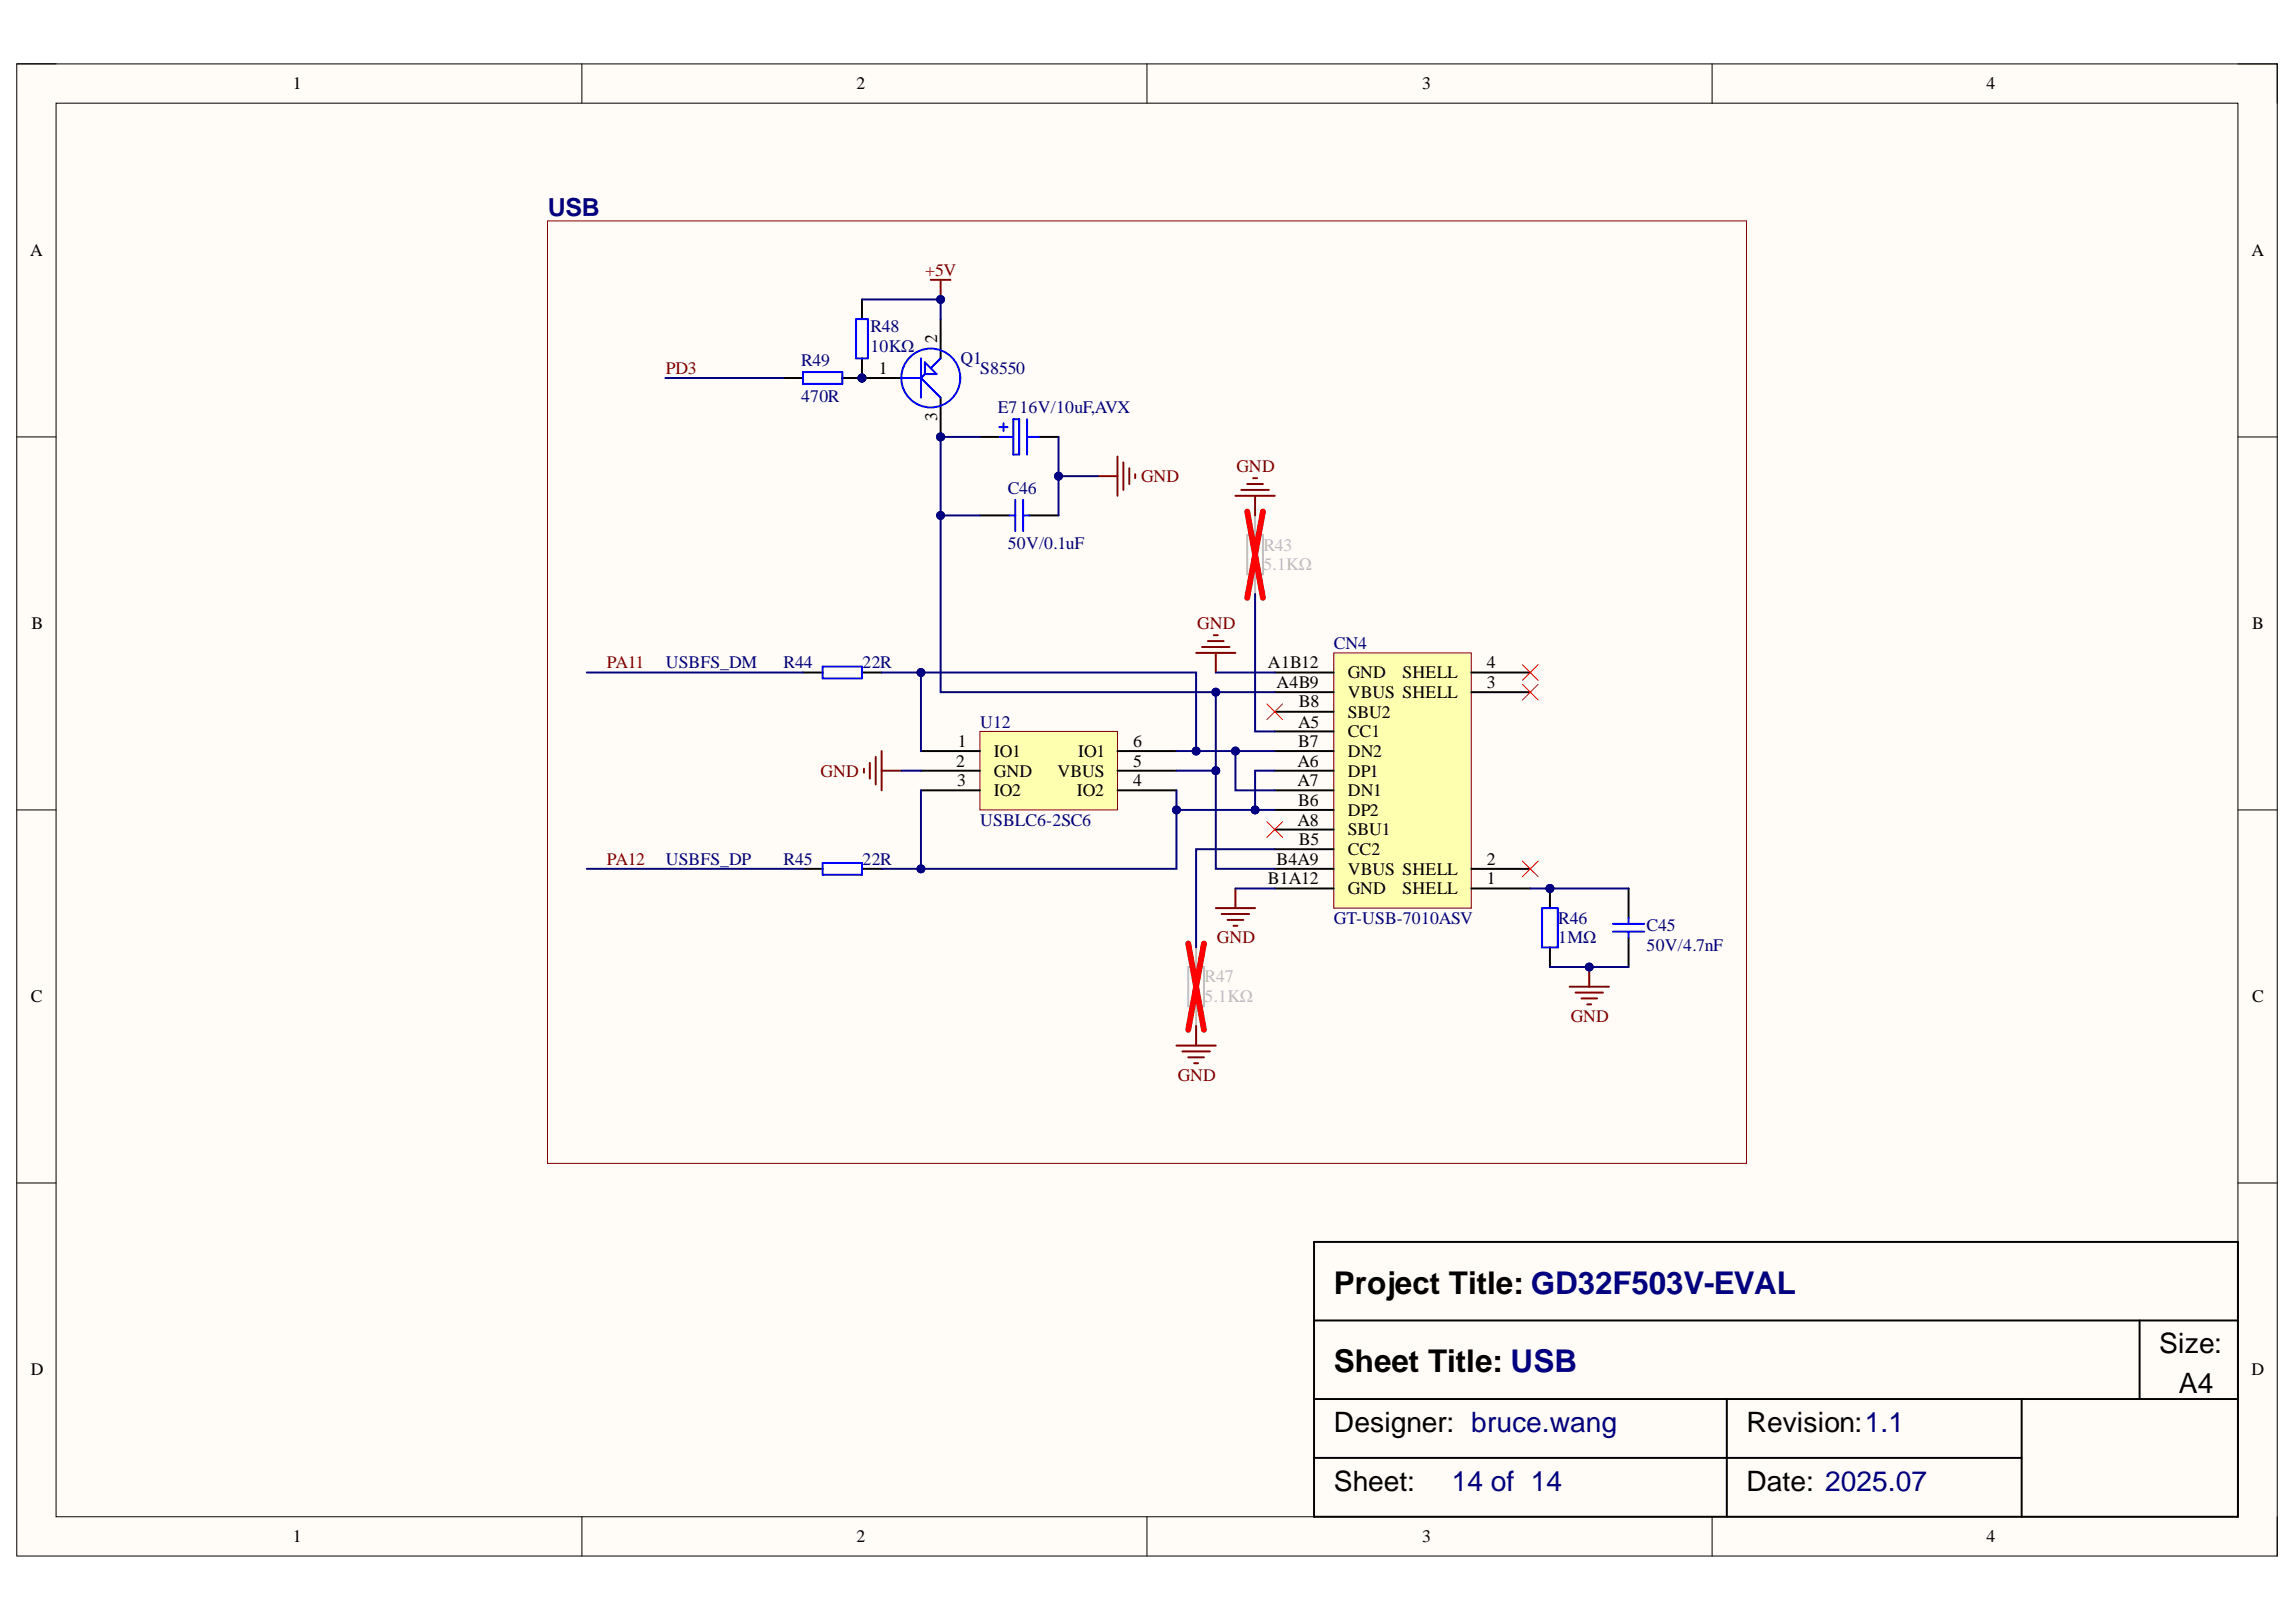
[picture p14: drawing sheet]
<svg xmlns="http://www.w3.org/2000/svg" width="297mm" height="210mm" viewBox="0 0 297 210" stroke-linecap="round" stroke-linejoin="round" font-family="sans-serif">
<defs><g id="words">
<g font-size="4.1">
<text x="172.6" y="167.4">Project Title: GD32F503V-EVAL</text>
<text x="172.6" y="177.6">Sheet Title: USB</text>
</g>
<g font-size="3.6">
<text x="279.3" y="175.1">Size:</text>
<text x="172.6" y="185.3">Designer: bruce.wang</text>
<text x="226" y="185.3">Revision:1.1</text>
<text x="281.9" y="180.2">A4</text>
<text x="172.6" y="193">Sheet:</text>
<text x="226" y="193">Date: 2025.07</text>
</g>
<text font-size="3.6" fill="#000080" x="187.8" y="193">14 of 14</text>
<text font-size="3.2" fill="#000080" x="70.9" y="27.9">USB</text>
<g font-size="2.3">
<text x="37.9" y="11.6">1</text>
<text x="110.8" y="11.6">2</text>
<text x="184" y="11.6">3</text>
<text x="257" y="11.6">4</text>
<text x="3.9" y="33.1">A</text>
<text x="291.3" y="33.1">A</text>
<text x="121.2" y="44.4" transform="rotate(-90 121.2 44.4)">2</text>
<text x="113.7" y="48.3">1</text>
<text x="121.2" y="54.4" transform="rotate(-90 121.2 54.4)">3</text>
<text x="4.1" y="81.4">B</text>
<text x="291.4" y="81.4">B</text>
<text x="164" y="86.5">A1B12</text>
<text x="165.1" y="89">A4B9</text>
<text x="174.4" y="87.7">GND</text>
<text x="181.5" y="87.7">SHELL</text>
<text x="192.4" y="86.5">4</text>
<text x="192.4" y="89">3</text>
<text x="167.9" y="94.2">A5</text>
<text x="168" y="91.5">B8</text>
<text x="174.4" y="90.3">VBUS SHELL</text>
<text x="174.4" y="92.9">SBU2</text>
<text x="174.4" y="95.4">CC1</text>
<text x="123.7" y="99.2">2</text>
<text x="123.9" y="101.8">3</text>
<text x="123.9" y="96.7">1</text>
<text x="128.6" y="98">IO1</text>
<text x="128.6" y="100.5">GND</text>
<text x="136.8" y="100.5">VBUS</text>
<text x="139.5" y="98">IO1</text>
<text x="146.6" y="101.8">4</text>
<text x="146.6" y="99.2">5</text>
<text x="146.6" y="96.7">6</text>
<text x="167.8" y="99.2">A6</text>
<text x="167.8" y="101.8">A7</text>
<text x="167.9" y="96.7">B7</text>
<text x="174.4" y="98">DN2</text>
<text x="174.4" y="100.5">DP1</text>
<text x="128.6" y="103">IO2</text>
<text x="139.3" y="103">IO2</text>
<text x="167.8" y="106.8">A8</text>
<text x="167.9" y="104.3">B6</text>
<text x="174.4" y="103">DN1</text>
<text x="174.4" y="105.6">DP2</text>
<text x="165.1" y="111.9">B4A9</text>
<text x="168" y="109.4">B5</text>
<text x="174.4" y="108.1">SBU1</text>
<text x="174.4" y="110.6">CC2</text>
<text x="174.4" y="113.2">VBUS SHELL</text>
<text x="192.4" y="111.9">2</text>
<text x="164" y="114.4">B1A12</text>
<text x="174.4" y="115.7">GND</text>
<text x="181.5" y="115.7">SHELL</text>
<text x="192.4" y="114.4">1</text>
<text x="4" y="129.7">C</text>
<text x="291.4" y="129.7">C</text>
<text x="4" y="177.9">D</text>
<text x="291.3" y="177.9">D</text>
<text x="37.9" y="199.6">1</text>
<text x="110.8" y="199.6">2</text>
<text x="184" y="199.6">3</text>
<text x="257" y="199.6">4</text>
</g>
<g font-size="2.3" fill="#800000">
<text x="119.7" y="35.7">+5V</text>
<text x="86.1" y="48.3">PD3</text>
<text x="147.6" y="62.4">GND</text>
<text x="160" y="61.1">GND</text>
<text x="154.9" y="81.4">GND</text>
<text x="78.5" y="86.5">PA11</text>
<text x="106.2" y="100.5">GND</text>
<text x="78.5" y="111.9">PA12</text>
<text x="157.4" y="122.1">GND</text>
<text x="203.2" y="132.2">GND</text>
<text x="152.4" y="139.9">GND</text>
</g>
<g font-size="2.3" fill="#000080">
<text x="103.6" y="47.3">R49</text>
<text x="112.6" y="43">R48</text>
<text x="112.6" y="45.6">10KΩ</text>
<text x="124.3" y="47.1">Q1</text>
<text x="103.6" y="52">470R</text>
<text x="126.8" y="48.3">S8550</text>
<text x="129.1" y="53.5">E716V/10uF,AVX</text>
<text x="130.4" y="63.9">C46</text>
<text x="130.4" y="71">50V/0.1uF</text>
<text x="172.6" y="83.9">CN4</text>
<text x="86.1" y="86.5">USBFS_DM</text>
<text x="101.3" y="86.5">R44</text>
<text x="111.6" y="86.5">22R</text>
<text x="126.8" y="94.2">U12</text>
<text x="126.8" y="106.8">USBLC6-2SC6</text>
<text x="86.1" y="111.9">USBFS_DP</text>
<text x="101.3" y="111.9">R45</text>
<text x="111.6" y="111.9">22R</text>
<text x="172.6" y="119.5">GT-USB-7010ASV</text>
<text x="201.6" y="119.5">R46</text>
<text x="201.6" y="122.1">1MΩ</text>
<text x="213" y="120.5">C45</text>
<text x="213" y="123.1">50V/4.7nF</text>
</g>
<g font-size="2.3" fill="#bfbebc">
<text x="163.4" y="71.3">R43</text>
<text x="163.4" y="73.8">5.1KΩ</text>
<text x="155.8" y="127.1">R47</text>
<text x="155.8" y="129.7">5.1KΩ</text>
</g>
</g></defs>
<path d="M2.2 8.3h292.4v193.1h-292.4z" fill-rule="evenodd" fill="#fffcf8"/>
<path d="M2.2 8.3h292.4v193.1h-292.4z" fill="none" stroke="#000" stroke-width=".13"/>
<path d="M7.3 13.4h282.2v182.9h-282.2z" fill-rule="evenodd" fill="#fffcf8"/>
<g fill="none" stroke="#000" stroke-width=".13">
<path d="M2.2 8.3h5.1M7.3 13.4h282.2v182.9h-282.2zM75.3 8.3v5M148.4 8.3v5M221.5 8.3v5.1M289.5 8.3h5.1v5.1M2.2 56.5h5.1M289.5 56.5h5.1M2.2 104.8h5.1M289.5 104.8h5.1M2.2 153.1h5.1M289.5 153.1h5.1"/>
<path d="M75.3 196.3v5.1M148.4 196.3v5.1M221.5 196.3v5.1M294.6 196.3v5.1"/>
</g>
<path d="M170 160.7h119.5v35.6h-119.5zM170 170.9h119.5M276.8 170.9v10.1M170 181h119.5M170 188.7h91.5M223.4 181v15.3M261.5 181v15.3" fill="none" stroke="#000" stroke-width=".25"/>
<path d="M126.8 94.7h17.8v10.1h-17.8z" fill-rule="evenodd" fill="#ffffb0"/>
<path d="M126.8 94.7h17.8v10.1h-17.8z" fill="none" stroke="#800000" stroke-width=".13"/>
<path d="M119.1 97.2h7.7M119.1 99.7h7.7M144.6 97.2h7.6M144.6 99.7h7.6M119.1 102.3h7.7M144.6 102.3h7.6" fill="none" stroke="#000" stroke-width=".25"/>
<path d="M172.5 84.5h17.8v33h-17.8z" fill-rule="evenodd" fill="#ffffb0"/>
<path d="M172.5 84.5h17.8v33h-17.8z" fill="none" stroke="#800000" stroke-width=".13"/>
<g fill="none" stroke="#000" stroke-width=".25">
<path d="M164.9 87h7.6M164.9 89.6h7.6M164.9 92.1h7.6M164.9 94.7h7.6M164.9 97.2h7.6M164.9 99.7h7.6M190.3 87h7.7M190.3 89.6h7.7M164.9 102.3h7.6M164.9 104.8h7.6M164.9 107.4h7.6M164.9 109.9h7.6"/>
<path d="M164.9 112.4h7.6M164.9 115h7.6M190.3 115h7.7M190.3 112.4h7.7M210.7 115v3.8M210.7 121.3v3.8"/>
</g>
<g fill="none" stroke="#800000" stroke-width=".25">
<path d="M111.8 99.5v.5M112.5 98.7v2.1M113.3 98v3.5M114.1 97.2v5.1M114.1 99.7h2.5M154.7 84.5h5.1M155.5 83.7h3.6M156.3 83h2M157 82.2h.5M157.3 84.5v2.5M157.3 117.5h5.1M158.1 118.3h3.5"/>
<path d="M158.8 119h2M159.6 119.8h.5M159.8 115v2.5"/>
</g>
<path d="M163.9 91.1l2 2M165.9 91.1l-2 2M197 86l2 2M197 88.6l2 2M199 86l-2 2M199 88.6l-2 2M163.9 106.3l2 2.1M165.9 106.3l-2 2.1M197 111.4l2 2.1M199 111.4l-2 2.1" fill="none" stroke="#f00" stroke-width=".13"/>
<path d="M208.7 119.6h4M210.7 118.8v.8M208.7 120.6h4M210.7 120.6v.7" fill="none" stroke="#00f" stroke-width=".25"/>
<circle cx="200.5" cy="115" r=".51" fill="#000080"/>
<circle cx="200.5" cy="115" r=".51" fill="none" stroke="#000080" stroke-width=".13"/>
<path d="M200.5 115v2.5M200.5 122.6v2.5" fill="none" stroke="#000" stroke-width=".25"/>
<circle cx="200.5" cy="115" r=".51" fill="#000080"/>
<circle cx="200.5" cy="115" r=".51" fill="none" stroke="#000080" stroke-width=".13"/>
<path d="M199.5 117.5h2v5.1h-2z" fill="none" stroke="#00f" stroke-width=".25"/>
<path d="M203.1 127.7h5.1M203.8 128.4h3.6M204.6 129.2h2M205.4 130h.5M205.6 125.1v2.6" fill="none" stroke="#800000" stroke-width=".25"/>
<circle cx="205.6" cy="125.1" r=".51" fill="#000080"/>
<circle cx="205.6" cy="125.1" r=".51" fill="none" stroke="#000080" stroke-width=".13"/>
<path d="M161.4 69.2h2v5.1h-2zM162.4 66.7v2.5M162.4 74.3v2.6M153.7 125.1h2.1v5.1h-2.1zM154.7 122.6v2.5M154.7 130.2v2.6" fill="none" stroke="#bfbebc" stroke-width=".25"/>
<path d="M161.4 66.2l2 11.2M163.4 66.2l-2 11.2M153.7 122.1l2.1 11.2M155.8 122.1l-2.1 11.2" fill="none" stroke="#f00" stroke-width=".76"/>
<path d="M159.8 64.2h5.1M160.6 63.4h3.6M161.4 62.6h2M162.1 61.9h.5M162.4 64.2v2.5M152.2 135.3h5.1M153 136.1h3.5M153.7 136.8h2.1M154.5 137.6h.5M154.7 132.8v2.5" fill="none" stroke="#800000" stroke-width=".25"/>
<path d="M70.8 28.6h155.2v122h-155.2z" fill="none" stroke="#800000" stroke-width=".13"/>
<path d="M103.9 87h2.5M111.5 87h2.6M103.9 112.4h2.5M111.5 112.4h2.6" fill="none" stroke="#000" stroke-width=".25"/>
<path d="M106.4 86.3h5.1v1.5h-5.1zM106.4 111.7h5.1v1.5h-5.1z" fill="none" stroke="#00f" stroke-width=".25"/>
<circle cx="111.5" cy="48.9" r=".51" fill="#000080"/>
<circle cx="111.5" cy="48.9" r=".51" fill="none" stroke="#000080" stroke-width=".13"/>
<path d="M111.5 46.4v2.5" fill="none" stroke="#000" stroke-width=".25"/>
<circle cx="111.5" cy="48.9" r=".51" fill="#000080"/>
<circle cx="111.5" cy="48.9" r=".51" fill="none" stroke="#000080" stroke-width=".13"/>
<path d="M111.5 38.8v2.5" fill="none" stroke="#000" stroke-width=".25"/>
<path d="M110.8 41.3h1.5v5.1h-1.5z" fill="none" stroke="#00f" stroke-width=".25"/>
<circle cx="111.5" cy="48.9" r=".51" fill="#000080"/>
<circle cx="111.5" cy="48.9" r=".51" fill="none" stroke="#000080" stroke-width=".13"/>
<path d="M101.3 48.9h2.6M109 48.9h2.5" fill="none" stroke="#000" stroke-width=".25"/>
<circle cx="111.5" cy="48.9" r=".51" fill="#000080"/>
<circle cx="111.5" cy="48.9" r=".51" fill="none" stroke="#000080" stroke-width=".13"/>
<path d="M103.9 48.2h5.1v1.5h-5.1zM129.3 55.3h1M129.3 56.5h1.8M129.8 54.8v1M131.1 54.3h.8v4.5h-.8zM132.9 56.5h1.5M132.9 54.3v4.5" fill="none" stroke="#00f" stroke-width=".25"/>
<path d="M126.8 56.5h2.5M134.4 56.5h2.5" fill="none" stroke="#000" stroke-width=".25"/>
<path d="M144.6 59.1v5.1M145.3 59.8v3.6M142 61.6h2.6M146.1 60.6v2M146.9 61.4v.5" fill="none" stroke="#800000" stroke-width=".25"/>
<circle cx="111.5" cy="48.9" r=".51" fill="#000080"/>
<circle cx="111.5" cy="48.9" r=".51" fill="none" stroke="#000080" stroke-width=".13"/>
<circle cx="121.7" cy="56.5" r=".51" fill="#000080"/>
<circle cx="121.7" cy="56.5" r=".51" fill="none" stroke="#000080" stroke-width=".13"/>
<path d="M111.5 48.9h5.1" fill="none" stroke="#000" stroke-width=".25"/>
<circle cx="111.5" cy="48.9" r=".51" fill="#000080"/>
<circle cx="111.5" cy="48.9" r=".51" fill="none" stroke="#000080" stroke-width=".13"/>
<path d="M121.7 41.3v5.1M121.7 51.5v5" fill="none" stroke="#000" stroke-width=".25"/>
<circle cx="121.7" cy="56.5" r=".51" fill="#000080"/>
<circle cx="121.7" cy="56.5" r=".51" fill="none" stroke="#000080" stroke-width=".13"/>
<g fill="none" stroke="#00f" stroke-width=".25">
<path d="M116.6 48.9h2.5M119.1 48.9l2.6 2.6M119.1 46.4v5.1M119.7 48.4l-.6 .5M120.4 47.6l-.7-.7v1.5M120.4 47.6l.8 .8h-1.5M121.7 46.4l-1.3 1.2"/>
<circle cx="120.4" cy="48.9" r="3.8"/>
</g>
<path d="M120.4 36.2h2.6M121.7 36.2v2.6" fill="none" stroke="#800000" stroke-width=".25"/>
<circle cx="121.7" cy="38.8" r=".51" fill="#000080"/>
<circle cx="121.7" cy="38.8" r=".51" fill="none" stroke="#000080" stroke-width=".13"/>
<path d="M126.8 66.7h3.8M133.1 66.7h3.8" fill="none" stroke="#000" stroke-width=".25"/>
<path d="M130.6 66.7h.7M131.3 64.7v4M132.4 66.7h.7M132.4 64.7v4" fill="none" stroke="#00f" stroke-width=".25"/>
<path d="M116.6 99.7h2.5M159.8 97.2v5.1h5.1" fill="none" stroke="#000080" stroke-width=".25"/>
<circle cx="159.8" cy="97.2" r=".51" fill="#000080"/>
<circle cx="159.8" cy="97.2" r=".51" fill="none" stroke="#000080" stroke-width=".13"/>
<path d="M164.9 99.7h-2.5v5.1h2.5" fill="none" stroke="#000080" stroke-width=".25"/>
<circle cx="162.4" cy="104.8" r=".51" fill="#000080"/>
<circle cx="162.4" cy="104.8" r=".51" fill="none" stroke="#000080" stroke-width=".13"/>
<path d="M152.2 104.8h10.2" fill="none" stroke="#000080" stroke-width=".25"/>
<circle cx="162.4" cy="104.8" r=".51" fill="#000080"/>
<circle cx="162.4" cy="104.8" r=".51" fill="none" stroke="#000080" stroke-width=".13"/>
<circle cx="152.2" cy="104.8" r=".51" fill="#000080"/>
<circle cx="152.2" cy="104.8" r=".51" fill="none" stroke="#000080" stroke-width=".13"/>
<path d="M157.3 87h7.6M159.8 115h5.1M198 115h12.7" fill="none" stroke="#000080" stroke-width=".25"/>
<circle cx="200.5" cy="115" r=".51" fill="#000080"/>
<circle cx="200.5" cy="115" r=".51" fill="none" stroke="#000080" stroke-width=".13"/>
<path d="M200.5 125.1h10.2" fill="none" stroke="#000080" stroke-width=".25"/>
<circle cx="205.6" cy="125.1" r=".51" fill="#000080"/>
<circle cx="205.6" cy="125.1" r=".51" fill="none" stroke="#000080" stroke-width=".13"/>
<path d="M162.4 76.9v17.8h2.5M154.7 97.2h10.2M164.9 109.9h-10.2v12.7" fill="none" stroke="#000080" stroke-width=".25"/>
<circle cx="154.7" cy="97.2" r=".51" fill="#000080"/>
<circle cx="154.7" cy="97.2" r=".51" fill="none" stroke="#000080" stroke-width=".13"/>
<circle cx="159.8" cy="97.2" r=".51" fill="#000080"/>
<circle cx="159.8" cy="97.2" r=".51" fill="none" stroke="#000080" stroke-width=".13"/>
<path d="M119.1 102.3v10.1" fill="none" stroke="#000080" stroke-width=".25"/>
<circle cx="119.1" cy="112.4" r=".51" fill="#000080"/>
<circle cx="119.1" cy="112.4" r=".51" fill="none" stroke="#000080" stroke-width=".13"/>
<path d="M119.1 87v10.2" fill="none" stroke="#000080" stroke-width=".25"/>
<circle cx="119.1" cy="87" r=".51" fill="#000080"/>
<circle cx="119.1" cy="87" r=".51" fill="none" stroke="#000080" stroke-width=".13"/>
<path d="M152.2 102.3v10.1h-38.1" fill="none" stroke="#000080" stroke-width=".25"/>
<circle cx="152.2" cy="104.8" r=".51" fill="#000080"/>
<circle cx="152.2" cy="104.8" r=".51" fill="none" stroke="#000080" stroke-width=".13"/>
<circle cx="119.1" cy="112.4" r=".51" fill="#000080"/>
<circle cx="119.1" cy="112.4" r=".51" fill="none" stroke="#000080" stroke-width=".13"/>
<path d="M114.1 87h40.6v10.2h-2.5" fill="none" stroke="#000080" stroke-width=".25"/>
<circle cx="154.7" cy="97.2" r=".51" fill="#000080"/>
<circle cx="154.7" cy="97.2" r=".51" fill="none" stroke="#000080" stroke-width=".13"/>
<circle cx="119.1" cy="87" r=".51" fill="#000080"/>
<circle cx="119.1" cy="87" r=".51" fill="none" stroke="#000080" stroke-width=".13"/>
<path d="M111.5 38.8h10.2v2.5M75.9 87h28M75.9 112.4h28" fill="none" stroke="#000080" stroke-width=".25"/>
<circle cx="121.7" cy="38.8" r=".51" fill="#000080"/>
<circle cx="121.7" cy="38.8" r=".51" fill="none" stroke="#000080" stroke-width=".13"/>
<path d="M86.1 48.9h15.2M164.9 89.6h-7.6v22.8h7.6" fill="none" stroke="#000080" stroke-width=".25"/>
<circle cx="157.3" cy="99.7" r=".51" fill="#000080"/>
<circle cx="157.3" cy="99.7" r=".51" fill="none" stroke="#000080" stroke-width=".13"/>
<circle cx="157.3" cy="89.6" r=".51" fill="#000080"/>
<circle cx="157.3" cy="89.6" r=".51" fill="none" stroke="#000080" stroke-width=".13"/>
<path d="M152.2 99.7h5.1" fill="none" stroke="#000080" stroke-width=".25"/>
<circle cx="157.3" cy="99.7" r=".51" fill="#000080"/>
<circle cx="157.3" cy="99.7" r=".51" fill="none" stroke="#000080" stroke-width=".13"/>
<path d="M126.8 56.5h-5.1v33.1h35.6" fill="none" stroke="#000080" stroke-width=".25"/>
<circle cx="121.7" cy="56.5" r=".51" fill="#000080"/>
<circle cx="121.7" cy="56.5" r=".51" fill="none" stroke="#000080" stroke-width=".13"/>
<circle cx="121.7" cy="66.7" r=".51" fill="#000080"/>
<circle cx="121.7" cy="66.7" r=".51" fill="none" stroke="#000080" stroke-width=".13"/>
<circle cx="157.3" cy="89.6" r=".51" fill="#000080"/>
<circle cx="157.3" cy="89.6" r=".51" fill="none" stroke="#000080" stroke-width=".13"/>
<path d="M121.7 66.7h5.1" fill="none" stroke="#000080" stroke-width=".25"/>
<circle cx="121.7" cy="66.7" r=".51" fill="#000080"/>
<circle cx="121.7" cy="66.7" r=".51" fill="none" stroke="#000080" stroke-width=".13"/>
<path d="M136.9 56.5v5.1h5.1" fill="none" stroke="#000080" stroke-width=".25"/>
<circle cx="136.9" cy="61.6" r=".51" fill="#000080"/>
<circle cx="136.9" cy="61.6" r=".51" fill="none" stroke="#000080" stroke-width=".13"/>
<path d="M136.9 61.6v5.1" fill="none" stroke="#000080" stroke-width=".25"/>
<circle cx="136.9" cy="61.6" r=".51" fill="#000080"/>
<circle cx="136.9" cy="61.6" r=".51" fill="none" stroke="#000080" stroke-width=".13"/>
<use href="#words"/>
</svg>
